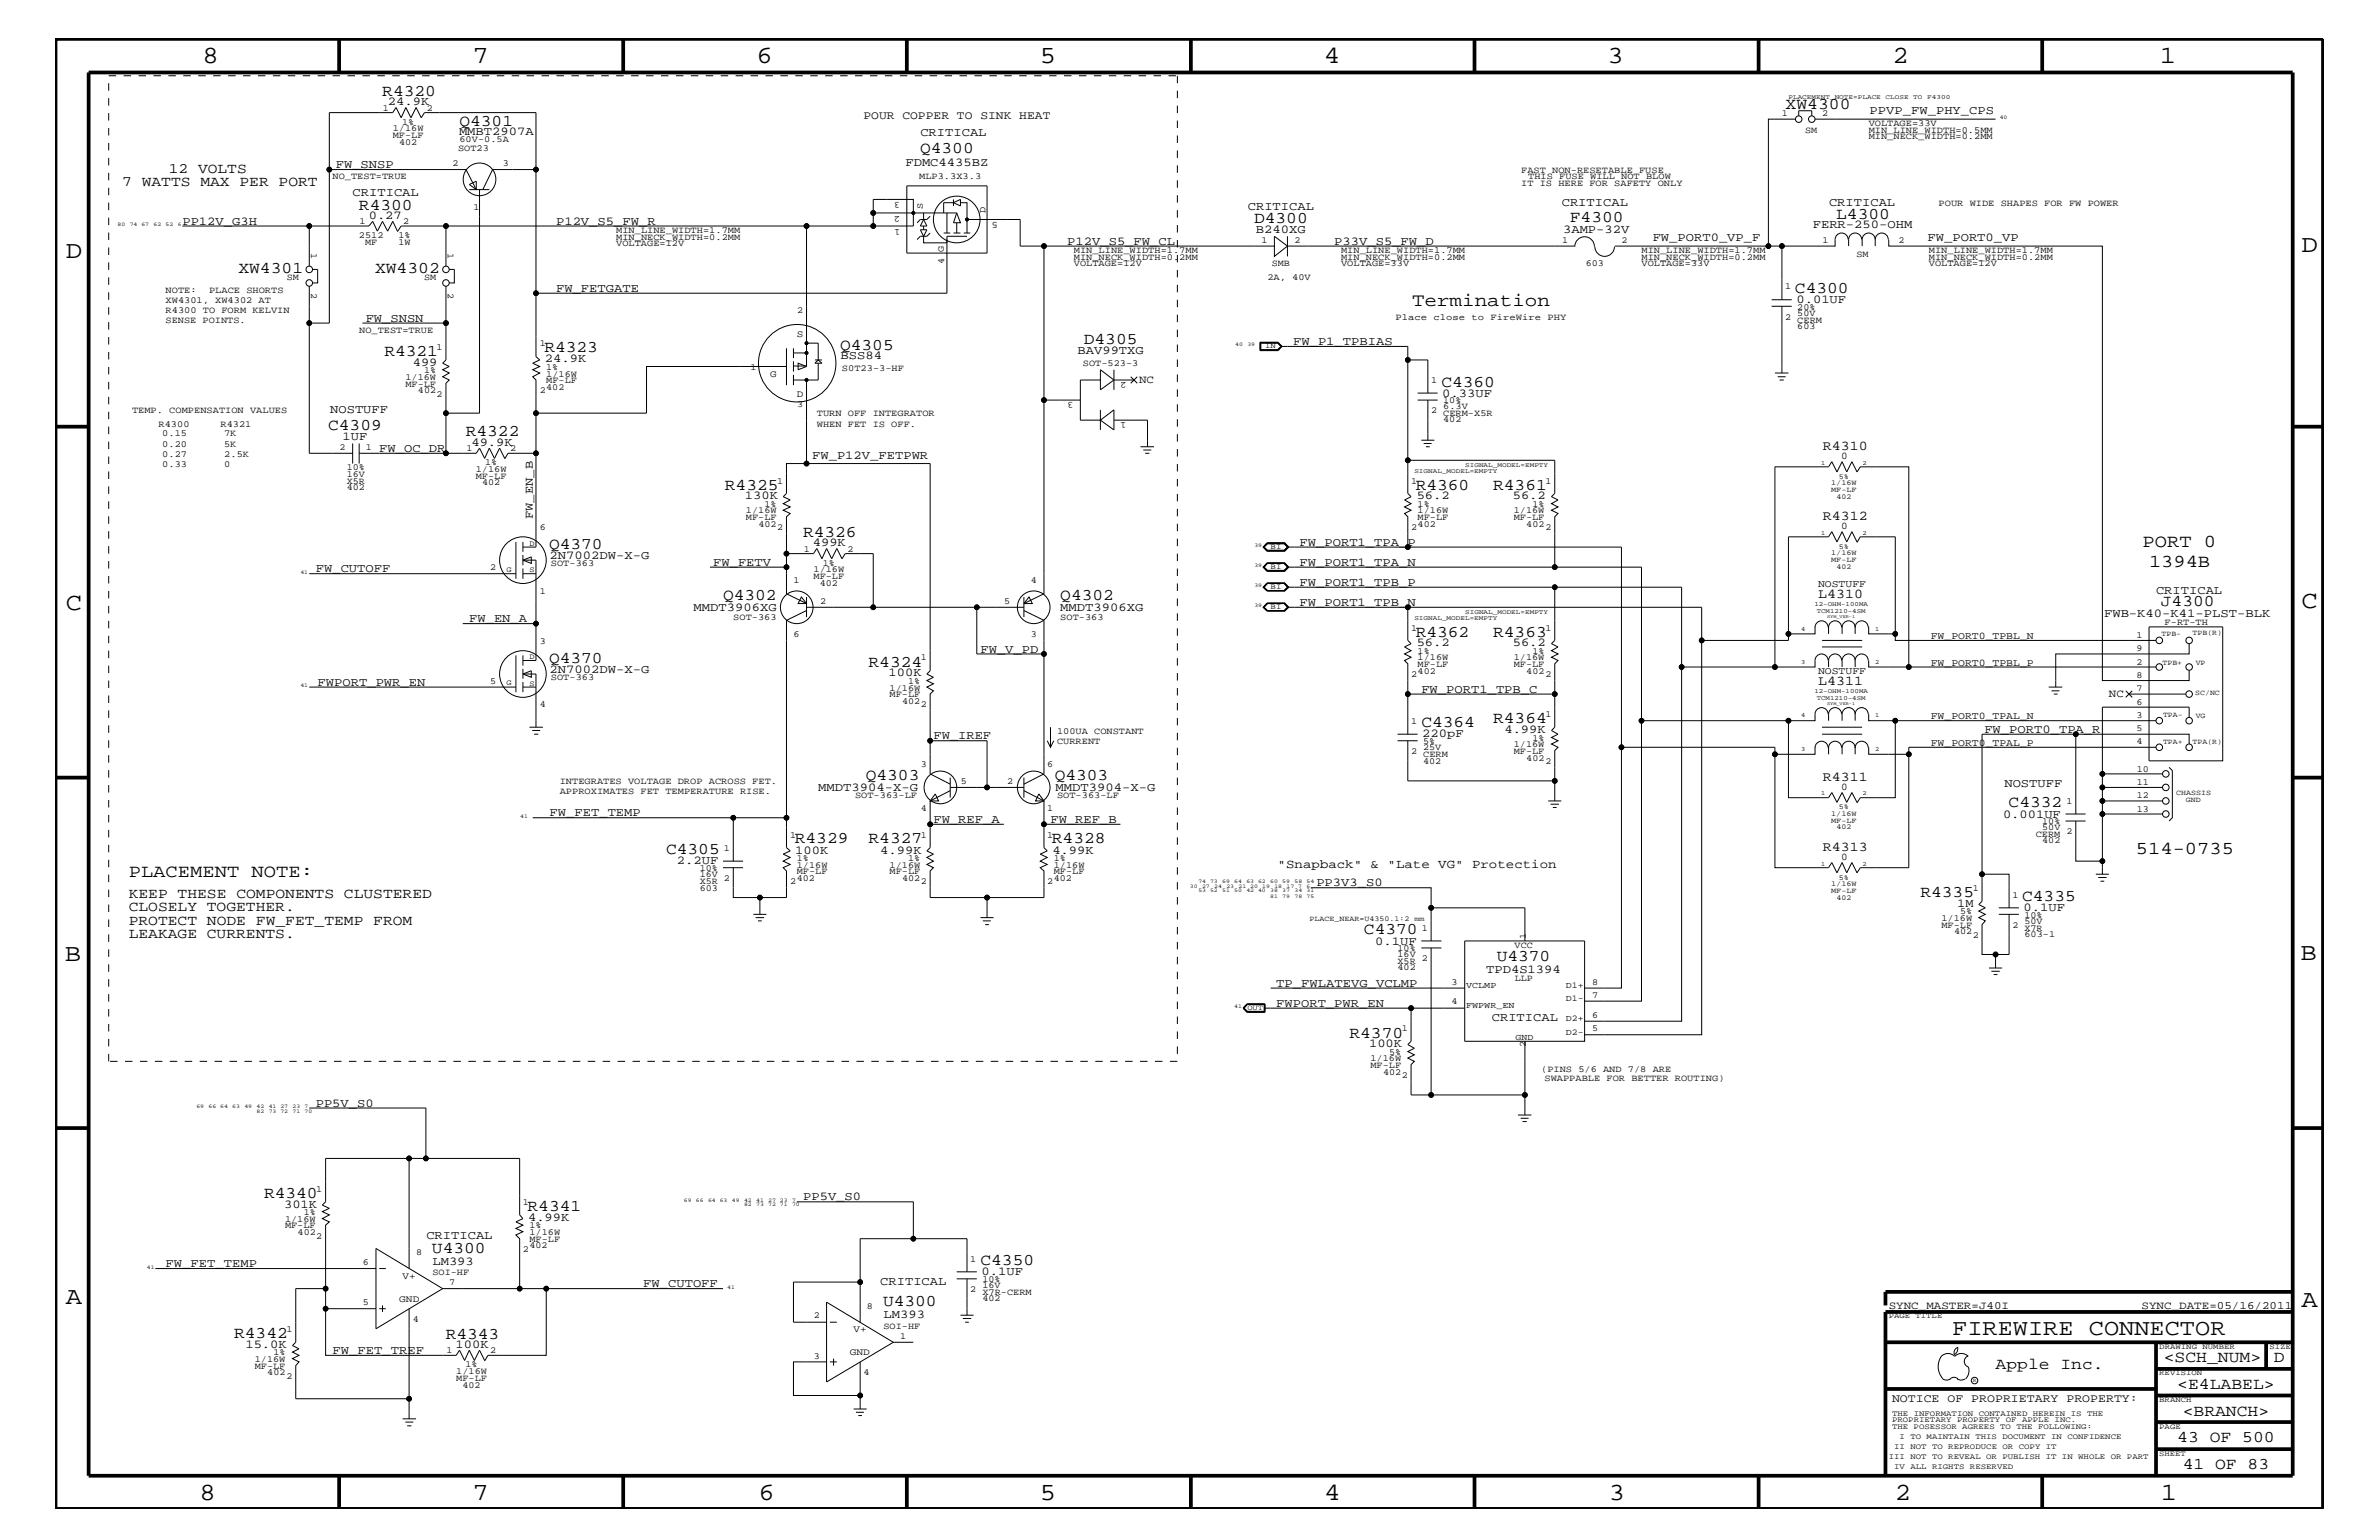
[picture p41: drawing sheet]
<svg xmlns="http://www.w3.org/2000/svg" width="432mm" height="279mm" viewBox="0 0 432 279" stroke-linecap="round" stroke-linejoin="round" font-family="sans-serif">
<defs><g id="words">
<g font-size="4.5">
<text x="36.7" y="11.5">8</text>
<text x="85.8" y="11.5">7</text>
<text x="137.3" y="11.5">6</text>
<text x="188.7" y="11.5">5</text>
<text x="240.3" y="11.5">4</text>
<text x="291.8" y="11.5">3</text>
<text x="343.5" y="11.5">2</text>
<text x="392" y="11.5">1</text>
<text x="11.9" y="46.8">D</text>
<text x="417.7" y="45.7">D</text>
<text x="11.9" y="110.6">C</text>
<text x="417.7" y="110.3">C</text>
<text x="11.8" y="174.3">B</text>
<text x="417.6" y="174.2">B</text>
<text x="11.9" y="236.7">A</text>
<text x="417.7" y="237.1">A</text>
<text x="36.2" y="272.1">8</text>
<text x="85.8" y="272.1">7</text>
<text x="137.7" y="272.1">6</text>
<text x="188.7" y="272.1">5</text>
<text x="240.4" y="272.1">4</text>
<text x="292" y="272.1">3</text>
<text x="343.9" y="272.1">2</text>
<text x="392.2" y="272.1">1</text>
</g>
<text font-size="4.1" x="354.3" y="242.3">FIREWIRE CONNECTOR</text>
<text font-size="3.4" x="256.3" y="55.6">Termination</text>
<g font-size="3.3">
<text x="388.9" y="99.3">PORT 0</text>
<text x="390.1" y="102.9">1394B</text>
<text x="387.7" y="155">514-0735</text>
<text x="23.4" y="159.2">PLACEMENT NOTE:</text>
</g>
<g font-size="3">
<text x="69.4" y="17.4">R4320</text>
<text x="83.4" y="22.9">Q4301</text>
<text x="324.1" y="19.8">XW4300</text>
<text x="167" y="27.7">Q4300</text>
<text x="65.2" y="38">R4300</text>
<text x="227.6" y="40.4">D4300</text>
<text x="284.9" y="40.3">F4300</text>
<text x="333.3" y="39.7">L4300</text>
<text x="43.3" y="49.6">XW4301</text>
<text x="68.1" y="49.6">XW4302</text>
<text x="325.8" y="53.2">C4300</text>
<text x="69.8" y="64.5">R4321</text>
<text x="98.8" y="64">R4323</text>
<text x="152.5" y="63.4">Q4305</text>
<text x="196.7" y="62.3">D4305</text>
<text x="261.6" y="70.1">C4360</text>
<text x="59.6" y="78">C4309</text>
<text x="84.5" y="79.2">R4322</text>
<text x="131.6" y="88.8">R4325</text>
<text x="257" y="88.8">R4360</text>
<text x="271" y="88.8">R4361</text>
<text x="99.7" y="99.7">Q4370</text>
<text x="145.8" y="97.4">R4326</text>
<text x="131.2" y="108.9">Q4302</text>
<text x="192.4" y="108.9">Q4302</text>
<text x="392.2" y="110">J4300</text>
<text x="257" y="115.5">R4362</text>
<text x="271" y="115.5">R4363</text>
<text x="99.7" y="120.3">Q4370</text>
<text x="157.6" y="120.9">R4324</text>
<text x="258" y="131.9">C4364</text>
<text x="271" y="131.3">R4364</text>
<text x="157.1" y="141.5">Q4303</text>
<text x="191.4" y="141.5">Q4303</text>
<text x="364.6" y="146.5">C4332</text>
<text x="120.9" y="155">C4305</text>
<text x="144.3" y="153">R4329</text>
<text x="157.6" y="153">R4327</text>
<text x="190.9" y="153">R4328</text>
<text x="348.6" y="162.8">R4335</text>
<text x="367" y="163.5">C4335</text>
<text x="247.6" y="169.5">C4370</text>
<text x="271.7" y="174.4">U4370</text>
<text x="244.9" y="188.2">R4370</text>
<text x="47.9" y="217.3">R4340</text>
<text x="95.8" y="219.7">R4341</text>
<text x="78.4" y="227.3">U4300</text>
<text x="178" y="229.6">C4350</text>
<text x="160.3" y="237">U4300</text>
<text x="42.5" y="242.8">R4342</text>
<text x="80.9" y="242.9">R4343</text>
<text x="362.2" y="248.4">Apple Inc.</text>
<text x="392.7" y="247.1">&lt;SCH_NUM&gt;</text>
<text x="395.2" y="252">&lt;E4LABEL&gt;</text>
<text x="412.7" y="247.1">D</text>
<text x="396.2" y="256.8">&lt;BRANCH&gt;</text>
<text x="395.2" y="261.6">43 OF 500</text>
<text x="396.2" y="266.6">41 OF 83</text>
</g>
<g font-size="2.6">
<text x="22.2" y="33.7">7 WATTS MAX PER PORT</text>
<text x="30.6" y="31.4">12 VOLTS</text>
<text x="23.4" y="162.8">KEEP THESE COMPONENTS CLUSTERED</text>
<text x="23.4" y="167.8">PROTECT NODE FW_FET_TEMP FROM</text>
<text x="23.4" y="165.3">CLOSELY TOGETHER.</text>
<text x="23.4" y="170.1">LEAKAGE CURRENTS.</text>
</g>
<g font-size="2.5">
<text x="330.9" y="81.6">R4310</text>
<text x="330.9" y="94.3">R4312</text>
<text x="330" y="108.6">L4310</text>
<text x="330" y="124.3">L4311</text>
<text x="330.9" y="141.7">R4311</text>
<text x="330.9" y="154.4">R4313</text>
</g>
<text font-size="2.3" x="231.9" y="157.4">&quot;Snapback&quot; &amp; &quot;Late VG&quot; Protection</text>
<g font-size="2.2">
<text x="70.4" y="19.1">24.9K</text>
<text x="339.3" y="20.8">PPVP_FW_PHY_CPS</text>
<text x="83.3" y="24.6">MMBT2907A</text>
<text x="167" y="24.7">CRITICAL</text>
<text x="61" y="30.5">FW_SNSP</text>
<text x="64" y="35.6">CRITICAL</text>
<text x="164.3" y="30.2">FDMC4435BZ</text>
<text x="33.1" y="40.8">PP12V_G3H</text>
<text x="66.9" y="39.7">0.27</text>
<text x="100.9" y="40.8">P12V_S5_FW_R</text>
<text x="226.5" y="38">CRITICAL</text>
<text x="283.5" y="37.4">CRITICAL</text>
<text x="329" y="41.4">FERR-250-OHM</text>
<text x="332" y="37.4">CRITICAL</text>
<text x="193.7" y="44.4">P12V_S5_FW_CL</text>
<text x="228" y="42.4">B240XG</text>
<text x="242.1" y="44.4">P33V_S5_FW_D</text>
<text x="283.7" y="42.3">3AMP-32V</text>
<text x="300" y="43.8">FW_PORT0_VP_F</text>
<text x="349.8" y="43.8">FW_PORT0_VP</text>
<text x="100.9" y="52.9">FW_FETGATE</text>
<text x="66.4" y="58.4">FW_SNSN</text>
<text x="326.1" y="55">0.01UF</text>
<text x="98.9" y="65.7">24.9K</text>
<text x="152.6" y="65.1">BSS84</text>
<text x="195.6" y="64.2">BAV99TXG</text>
<text x="234.7" y="62.6">FW_P1_TPBIAS</text>
<text x="74.9" y="66.4">499</text>
<text x="261.8" y="72">0.33UF</text>
<text x="59.9" y="75">NOSTUFF</text>
<text x="62.2" y="79.9">1UF</text>
<text x="68.8" y="82">FW_OC_DR</text>
<text x="85.6" y="80.9">49.9K</text>
<text x="147.4" y="83.3">FW_P12V_FETPWR</text>
<text x="96.7" y="94.2" transform="rotate(-90 96.7 94.2)">FW_EN_B</text>
<text x="135.2" y="90.6">130K</text>
<text x="257.1" y="90.6">56.2</text>
<text x="274.6" y="90.6">56.2</text>
<text x="99.7" y="101.4">2N7002DW-X-G</text>
<text x="147.5" y="99.1">499K</text>
<text x="235.9" y="99">FW_PORT1_TPA_P</text>
<text x="57.3" y="103.8">FW_CUTOFF</text>
<text x="129.5" y="102.6">FW_FETV</text>
<text x="235.9" y="106.3">FW_PORT1_TPB_P</text>
<text x="235.9" y="102.6">FW_PORT1_TPA_N</text>
<text x="391.3" y="107.7">CRITICAL</text>
<text x="85.2" y="112.9">FW_EN_A</text>
<text x="125.9" y="110.8">MMDT3906XG</text>
<text x="192.4" y="110.8">MMDT3906XG</text>
<text x="235.9" y="109.9">FW_PORT1_TPB_N</text>
<text x="381.9" y="111.9">FWB-K40-K41-PLST-BLK</text>
<text x="178" y="118.4">FW_V_PD</text>
<text x="257.1" y="117.3">56.2</text>
<text x="274.6" y="117.3">56.2</text>
<text x="57.7" y="124.4">FWPORT_PWR_EN</text>
<text x="99.7" y="122">2N7002DW-X-G</text>
<text x="161.3" y="122.7">100K</text>
<text x="258" y="125.7">FW_PORT1_TPB_C</text>
<text x="169.4" y="134.1">FW_IREF</text>
<text x="258.1" y="133.8">220pF</text>
<text x="273" y="133">4.99K</text>
<text x="360.2" y="133">FW_PORT0_TPA_R</text>
<text x="148.5" y="143.5">MMDT3904-X-G</text>
<text x="191.6" y="143.5">MMDT3904-X-G</text>
<text x="363.8" y="142.9">NOSTUFF</text>
<text x="99.7" y="148.1">FW_FET_TEMP</text>
<text x="169.4" y="149.3">FW_REF_A</text>
<text x="190.7" y="149.3">FW_REF_B</text>
<text x="363.6" y="148.4">0.001UF</text>
<text x="144.4" y="154.9">100K</text>
<text x="159.8" y="154.9">4.99K</text>
<text x="191" y="154.9">4.99K</text>
<text x="122.9" y="156.8">2.2UF</text>
<text x="238.9" y="160.8">PP3V3_S0</text>
<text x="355.3" y="164.5">1M</text>
<text x="367.3" y="165.3">0.1UF</text>
<text x="249.6" y="171.4">0.1UF</text>
<text x="231.6" y="179">TP_FWLATEVG_VCLMP</text>
<text x="269.7" y="176.5">TPD4S1394</text>
<text x="231.6" y="182.7">FWPORT_PWR_EN</text>
<text x="270.8" y="185.3">CRITICAL</text>
<text x="248.5" y="190">100K</text>
<text x="57.3" y="200.9">PP5V_S0</text>
<text x="51.6" y="219.1">301K</text>
<text x="95.8" y="221.5">4.99K</text>
<text x="145.8" y="217.8">PP5V_S0</text>
<text x="77.4" y="224.7">CRITICAL</text>
<text x="30.1" y="229.9">FW_FET_TEMP</text>
<text x="78.5" y="229.6">LM393</text>
<text x="116.8" y="233.5">FW_CUTOFF</text>
<text x="159.8" y="233.2">CRITICAL</text>
<text x="178.1" y="231.3">0.1UF</text>
<text x="160.4" y="239.2">LM393</text>
<text x="44.5" y="244.5">15.0K</text>
<text x="60.4" y="245.6">FW_FET_TREF</text>
<text x="82.7" y="244.5">100K</text>
</g>
<g font-size="2.1">
<text x="156.7" y="21.6">POUR COPPER TO SINK HEAT</text>
<text x="343.4" y="254.4">NOTICE OF PROPRIETARY PROPERTY:</text>
</g>
<g font-size="2">
<text x="206.8" y="69.5">NC</text>
<text x="382.8" y="126.5">NC</text>
<text x="342.8" y="237.4">SYNC_MASTER=J40I</text>
<text x="388.7" y="237.4">SYNC_DATE=05/16/2011</text>
</g>
<g font-size="1.9">
<text x="334.2" y="83.3">0</text>
<text x="334.2" y="96">0</text>
<text x="330" y="106.5">NOSTUFF</text>
<text x="350.4" y="115.9">FW_PORT0_TPBL_N</text>
<text x="330" y="122.3">NOSTUFF</text>
<text x="350.4" y="120.8">FW_PORT0_TPBL_P</text>
<text x="350.4" y="130.5">FW_PORT0_TPAL_N</text>
<text x="350.4" y="135.3">FW_PORT0_TPAL_P</text>
<text x="334.2" y="143.4">0</text>
<text x="334.2" y="156.1">0</text>
</g>
<g font-size="1.8">
<text x="144.6" y="61.1">S</text>
<text x="139.8" y="68.4">G</text>
<text x="144.6" y="72">D</text>
<text x="73.1" y="232">V+</text>
<text x="72.5" y="236.2">GND</text>
<text x="154.3" y="245.9">GND</text>
<text x="154.9" y="241.7">V+</text>
</g>
<g font-size="1.7">
<text x="69.5" y="20.1">1</text>
<text x="71.3" y="23.8">1/16W</text>
<text x="73" y="22.6">1%</text>
<text x="77.5" y="20.1">2</text>
<text x="323.4" y="21">1</text>
<text x="330.7" y="21">2</text>
<text x="339.2" y="22.9">VOLTAGE=33V</text>
<text x="71.3" y="25">MF-LF</text>
<text x="72.4" y="26.3">402</text>
<text x="83.1" y="27.4">SOT23</text>
<text x="83.4" y="25.9">60V-0.5A</text>
<text x="327.7" y="24.1">SM</text>
<text x="339.2" y="25.3">MIN_NECK_WIDTH=0.2MM</text>
<text x="339.2" y="24.1">MIN_LINE_WIDTH=0.5MM</text>
<text x="60.4" y="32.5">NO_TEST=TRUE</text>
<text x="82.1" y="30.2">2</text>
<text x="91.3" y="30.2">3</text>
<text x="166.8" y="32.5">MLP3.3X3.3</text>
<text x="276.1" y="31.4">FAST NON-RESETABLE FUSE</text>
<text x="276.1" y="33.7">IT IS HERE FOR SAFETY ONLY</text>
<text x="277.4" y="32.5">THIS FUSE WILL NOT BLOW</text>
<text x="65.3" y="40.7">1</text>
<text x="73.2" y="40.7">2</text>
<text x="85.9" y="38">1</text>
<text x="163.4" y="36.7" transform="rotate(-180 163.4 36.7)">3</text>
<text x="163.4" y="39.1" transform="rotate(-180 163.4 39.1)">2</text>
<text x="163.4" y="41.5" transform="rotate(-180 163.4 41.5)">1</text>
<text x="167.5" y="37.9" transform="rotate(-90 167.5 37.9)">S</text>
<text x="178.9" y="38.6" transform="rotate(-90 178.9 38.6)">D</text>
<text x="181.1" y="40.3" transform="rotate(-180 181.1 40.3)">5</text>
<text x="351.9" y="37.4">POUR WIDE SHAPES FOR FW POWER</text>
<text x="56.5" y="46" transform="rotate(90 56.5 46)">1</text>
<text x="65.2" y="43.2">2512</text>
<text x="66.3" y="44.4">MF</text>
<text x="72.3" y="43.2">1%</text>
<text x="72.3" y="44.4">1W</text>
<text x="81.3" y="46" transform="rotate(90 81.3 46)">1</text>
<text x="111.8" y="44.6">VOLTAGE=12V</text>
<text x="111.8" y="42.3">MIN_LINE_WIDTH=1.7MM</text>
<text x="111.8" y="43.5">MIN_NECK_WIDTH=0.2MM</text>
<text x="171.3" y="45.7" transform="rotate(-90 171.3 45.7)">G</text>
<text x="171.4" y="47.9" transform="rotate(-90 171.4 47.9)">4</text>
<text x="194.9" y="45.9">MIN_LINE_WIDTH=1.7MM</text>
<text x="194.9" y="47.1">MIN_NECK_WIDTH=0.2MM</text>
<text x="228.9" y="44.1">1</text>
<text x="234.9" y="44.1">2</text>
<text x="243.4" y="45.9">MIN_LINE_WIDTH=1.7MM</text>
<text x="243.4" y="47.1">MIN_NECK_WIDTH=0.2MM</text>
<text x="283.5" y="44.1">1</text>
<text x="294.3" y="44.1">2</text>
<text x="297.9" y="45.9">MIN_LINE_WIDTH=1.7MM</text>
<text x="297.9" y="47.1">MIN_NECK_WIDTH=0.2MM</text>
<text x="330.8" y="44.1">1</text>
<text x="337" y="46.6">SM</text>
<text x="344.6" y="44.1">2</text>
<text x="350.1" y="45.9">MIN_LINE_WIDTH=1.7MM</text>
<text x="350.1" y="47.1">MIN_NECK_WIDTH=0.2MM</text>
<text x="30.1" y="53.2">NOTE:</text>
<text x="37.9" y="53.2">PLACE SHORTS</text>
<text x="52.1" y="50.7">SM</text>
<text x="56.5" y="53.2" transform="rotate(90 56.5 53.2)">2</text>
<text x="77" y="50.7">SM</text>
<text x="81.3" y="53.2" transform="rotate(90 81.3 53.2)">2</text>
<text x="194.9" y="48.3">VOLTAGE=12V</text>
<text x="230" y="50.7">2A, 40V</text>
<text x="230.8" y="48.3">SMB</text>
<text x="243.4" y="48.3">VOLTAGE=33V</text>
<text x="287.8" y="48.3">603</text>
<text x="297.9" y="48.3">VOLTAGE=33V</text>
<text x="324" y="52.5">1</text>
<text x="350.1" y="48.3">VOLTAGE=12V</text>
<text x="30.1" y="55">XW4301, XW4302 AT</text>
<text x="30.1" y="56.8">R4300 TO FORM KELVIN</text>
<text x="30.1" y="58.6">SENSE POINTS.</text>
<text x="144.7" y="56.8">2</text>
<text x="253.3" y="58">Place close to FireWire PHY</text>
<text x="324" y="58">2</text>
<text x="326.2" y="57.3">50V</text>
<text x="326.2" y="56.2">20%</text>
<text x="326.2" y="59.7">603</text>
<text x="326.2" y="58.5">CERM</text>
<text x="65.2" y="60.4">NO_TEST=TRUE</text>
<text x="79.2" y="63.4">1</text>
<text x="98" y="62.9">1</text>
<text x="73.6" y="70.1">MF-LF</text>
<text x="73.6" y="68.9">1/16W</text>
<text x="75.9" y="71.3">402</text>
<text x="77" y="67.7">1%</text>
<text x="79.2" y="72">2</text>
<text x="98" y="71.3">2</text>
<text x="99.1" y="69.5">MF-LF</text>
<text x="99.1" y="70.7">402</text>
<text x="99.1" y="67.1">1%</text>
<text x="99.1" y="68.4">1/16W</text>
<text x="136.2" y="67.1">1</text>
<text x="152.8" y="67.3">S0T23-3-HF</text>
<text x="196.6" y="66.5">SOT-523-3</text>
<text x="204.5" y="69.3" transform="rotate(-180 204.5 69.3)">2</text>
<text x="259.8" y="69.5">1</text>
<text x="24" y="75">TEMP. COMPENSATION VALUES</text>
<text x="28.8" y="77.4">R4300</text>
<text x="40" y="77.4">R4321</text>
<text x="144.7" y="73.8">3</text>
<text x="148.3" y="77.4">WHEN FET IS OFF.</text>
<text x="148.3" y="75.6">TURN OFF INTEGRATOR</text>
<text x="194.8" y="73" transform="rotate(-180 194.8 73)">3</text>
<text x="204.4" y="76.7" transform="rotate(-180 204.4 76.7)">1</text>
<text x="259.8" y="75">2</text>
<text x="262" y="74.3">6.3V</text>
<text x="262" y="73.2">10%</text>
<text x="262" y="76.7">402</text>
<text x="262" y="75.5">CERM-X5R</text>
<text x="29.5" y="79.2">0.15</text>
<text x="29.5" y="81.1">0.20</text>
<text x="29.5" y="82.8">0.27</text>
<text x="40.7" y="79.2">7K</text>
<text x="40.7" y="81.1">5K</text>
<text x="40.7" y="82.8">2.5K</text>
<text x="61.6" y="81.6">2</text>
<text x="66.4" y="81.6">1</text>
<text x="84.7" y="81.9">1</text>
<text x="92.6" y="81.9">2</text>
<text x="29.5" y="84.7">0.33</text>
<text x="40.7" y="84.7">0</text>
<text x="62.9" y="87.7">X5R</text>
<text x="62.9" y="88.9">402</text>
<text x="62.9" y="85.3">10%</text>
<text x="62.9" y="86.5">16V</text>
<text x="86.4" y="86.9">MF-LF</text>
<text x="86.4" y="85.6">1/16W</text>
<text x="87.5" y="88.1">402</text>
<text x="88.1" y="84.4">1%</text>
<text x="141.1" y="87.7">1</text>
<text x="256.1" y="87.7">1</text>
<text x="280.5" y="87.7">1</text>
<text x="135.4" y="94.3">MF-LF</text>
<text x="135.4" y="93.2">1/16W</text>
<text x="137.7" y="95.6">402</text>
<text x="138.8" y="92">1%</text>
<text x="257.3" y="95.6">402</text>
<text x="257.3" y="92">1%</text>
<text x="257.3" y="94.3">MF-LF</text>
<text x="257.3" y="93.2">1/16W</text>
<text x="274.7" y="94.3">MF-LF</text>
<text x="274.7" y="93.2">1/16W</text>
<text x="277" y="95.6">402</text>
<text x="278.1" y="92">1%</text>
<text x="98" y="96.2">6</text>
<text x="141.1" y="96.2">2</text>
<text x="145.9" y="100.1">1</text>
<text x="153.8" y="100.1">2</text>
<text x="256.1" y="96.2">2</text>
<text x="280.5" y="96.2">2</text>
<text x="89" y="103.5">2</text>
<text x="98" y="107.7">1</text>
<text x="100" y="102.7">SOT-363</text>
<text x="144" y="105.9">1</text>
<text x="147.7" y="105">MF-LF</text>
<text x="147.7" y="103.8">1/16W</text>
<text x="148.8" y="106.3">402</text>
<text x="149.4" y="102.6">1%</text>
<text x="187.1" y="105.9">4</text>
<text x="133.1" y="112.6">SOT-363</text>
<text x="148.8" y="109.5">2</text>
<text x="182.3" y="109.5">5</text>
<text x="192.4" y="112.6">SOT-363</text>
<text x="392.9" y="113.3">F-RT-TH</text>
<text x="98" y="116.8">3</text>
<text x="144" y="115.6">6</text>
<text x="167.1" y="119.8">1</text>
<text x="187.1" y="115.6">3</text>
<text x="256.1" y="114.4">1</text>
<text x="257.3" y="118.6">1%</text>
<text x="257.3" y="119.8">1/16W</text>
<text x="274.7" y="119.8">1/16W</text>
<text x="278.1" y="118.6">1%</text>
<text x="280.5" y="114.4">1</text>
<text x="387.8" y="118.1">9</text>
<text x="387.8" y="115.7">1</text>
<text x="89" y="124.1">5</text>
<text x="100" y="123.4">SOT-363</text>
<text x="161.5" y="125.3">1/16W</text>
<text x="164.8" y="124.1">1%</text>
<text x="256.1" y="122.9">2</text>
<text x="257.3" y="122.3">402</text>
<text x="257.3" y="121">MF-LF</text>
<text x="274.7" y="121">MF-LF</text>
<text x="277" y="122.3">402</text>
<text x="280.5" y="122.9">2</text>
<text x="387.8" y="123">8</text>
<text x="387.8" y="125.4">7</text>
<text x="387.8" y="120.6">2</text>
<text x="98" y="128.3">4</text>
<text x="161.5" y="126.5">MF-LF</text>
<text x="163.7" y="127.7">402</text>
<text x="167.1" y="128.3">2</text>
<text x="256.1" y="131.3">1</text>
<text x="280.5" y="130.2">1</text>
<text x="387.8" y="127.9">6</text>
<text x="387.8" y="130.2">3</text>
<text x="191.9" y="133.2">100UA CONSTANT</text>
<text x="191.9" y="135">CURRENT</text>
<text x="256.1" y="136.8">2 CERM</text>
<text x="258.3" y="135">5%</text>
<text x="258.3" y="136.1">25V</text>
<text x="274.7" y="135.6">1/16W</text>
<text x="274.7" y="136.8">MF-LF</text>
<text x="278.1" y="134.4">1%</text>
<text x="387.8" y="132.7">5</text>
<text x="387.8" y="135.1">4</text>
<text x="101.6" y="142.3">INTEGRATES VOLTAGE DROP ACROSS FET.</text>
<text x="167.1" y="139.2">3</text>
<text x="174.4" y="142.3">5</text>
<text x="182.8" y="142.3">2</text>
<text x="190.1" y="139.2">6</text>
<text x="258.3" y="138.5">402</text>
<text x="277" y="138">402</text>
<text x="280.5" y="138.6">2</text>
<text x="387.9" y="142.4">11</text>
<text x="387.9" y="140">10</text>
<text x="101.6" y="144">APPROXIMATES FET TEMPERATURE RISE.</text>
<text x="155.2" y="144.7">SOT-363-LF</text>
<text x="167.1" y="147.1">4</text>
<text x="190.1" y="147.1">1</text>
<text x="191.9" y="144.7">SOT-363-LF</text>
<text x="370.7" y="149.5">10%</text>
<text x="375.1" y="145.9">1</text>
<text x="387.9" y="147.3">13</text>
<text x="387.9" y="144.8">12</text>
<text x="131.4" y="154.4">1</text>
<text x="143.4" y="152">1</text>
<text x="167.1" y="152">1</text>
<text x="190.1" y="152">1</text>
<text x="369.5" y="151.8">CERM</text>
<text x="370.7" y="150.7">50V</text>
<text x="370.7" y="153">402</text>
<text x="375.1" y="151.3">2</text>
<text x="127" y="160.3">X5R 2</text>
<text x="127" y="161.6">603</text>
<text x="127" y="158">10%</text>
<text x="127" y="159.1">16V</text>
<text x="143.4" y="160.5">2</text>
<text x="144.6" y="158.6">MF-LF</text>
<text x="144.6" y="159.9">402</text>
<text x="144.6" y="156.2">1%</text>
<text x="144.6" y="157.4">1/16W</text>
<text x="161.5" y="158.6">MF-LF</text>
<text x="161.5" y="157.4">1/16W</text>
<text x="163.7" y="159.9">402</text>
<text x="164.8" y="156.2">1%</text>
<text x="167.1" y="160.5">2</text>
<text x="190.1" y="160.5">2</text>
<text x="191.3" y="158.6">MF-LF</text>
<text x="191.3" y="159.9">402</text>
<text x="191.3" y="156.2">1%</text>
<text x="191.3" y="157.4">1/16W</text>
<text x="358.1" y="161.7">1</text>
<text x="352.4" y="167.1">1/16W</text>
<text x="355.8" y="165.9">5%</text>
<text x="365.3" y="162.8">1</text>
<text x="367.5" y="167.6">50V</text>
<text x="367.5" y="166.5">10%</text>
<text x="253.7" y="172.6">10%</text>
<text x="253.7" y="173.7">16V</text>
<text x="258.1" y="168.9">1</text>
<text x="274.9" y="172">VCC</text>
<text x="276.9" y="170.4" transform="rotate(-90 276.9 170.4)">1</text>
<text x="352.4" y="168.3">MF-LF</text>
<text x="354.7" y="169.5">402</text>
<text x="358.1" y="170.1">2</text>
<text x="365.3" y="168.3">2</text>
<text x="367.5" y="170">603-1</text>
<text x="367.5" y="168.9">X7R</text>
<text x="253.7" y="174.9">X5R</text>
<text x="253.7" y="176.1">402</text>
<text x="258.1" y="174.4">2</text>
<text x="263.5" y="178.7">3</text>
<text x="275" y="177.9">LLP</text>
<text x="289" y="178.7">8</text>
<text x="263.5" y="182.2">4</text>
<text x="289" y="181">7</text>
<text x="289" y="184.7">6</text>
<text x="252.1" y="191.4">5%</text>
<text x="254.4" y="187.1">1</text>
<text x="276.9" y="190" transform="rotate(-90 276.9 190)">2</text>
<text x="289" y="187.1">5</text>
<text x="248.8" y="193.7">MF-LF</text>
<text x="248.8" y="192.6">1/16W</text>
<text x="251" y="195">402</text>
<text x="254.4" y="195.6">2</text>
<text x="279.7" y="194.4">(PINS 5/6 AND 7/8 ARE</text>
<text x="280.3" y="196.2">SWAPPABLE FOR BETTER ROUTING)</text>
<text x="51.7" y="221.7">1/16W</text>
<text x="55.1" y="220.4">1%</text>
<text x="57.4" y="216.2">1</text>
<text x="94.9" y="218.6">1</text>
<text x="51.7" y="222.9">MF-LF</text>
<text x="54" y="224.1">402</text>
<text x="57.4" y="224.7">2</text>
<text x="75.5" y="227.7">8</text>
<text x="94.9" y="227.1">2</text>
<text x="96.1" y="225.3">MF-LF</text>
<text x="96.1" y="226.5">402</text>
<text x="96.1" y="222.9">1%</text>
<text x="96.1" y="224.1">1/16W</text>
<text x="65.9" y="229.6">6</text>
<text x="78.5" y="231.3">SOI-HF</text>
<text x="81.5" y="233.2">7</text>
<text x="176.1" y="229">1</text>
<text x="178.3" y="232.6">10%</text>
<text x="178.3" y="233.7">16V</text>
<text x="65.9" y="236.8">5</text>
<text x="74.9" y="239.9">4</text>
<text x="147.7" y="239.2">2</text>
<text x="157.3" y="237.4">8</text>
<text x="176.1" y="234.4">2</text>
<text x="178.3" y="234.9">X7R-CERM</text>
<text x="178.3" y="236.1">402</text>
<text x="49.6" y="245.9">1%</text>
<text x="52" y="241.7">1</text>
<text x="81" y="245.6">1</text>
<text x="89" y="245.6">2</text>
<text x="160.4" y="241.1">SOI-HF</text>
<text x="163.4" y="242.9">1</text>
<text x="46.2" y="248.4">MF-LF</text>
<text x="46.2" y="247.1">1/16W</text>
<text x="48.5" y="249.5">402</text>
<text x="52" y="250.1">2</text>
<text x="82.8" y="250.6">MF-LF</text>
<text x="82.8" y="249.3">1/16W</text>
<text x="83.9" y="251.7">402</text>
<text x="84.5" y="248.1">1%</text>
<text x="147.7" y="246.5">3</text>
<text x="156.7" y="249.5">4</text>
</g>
<g font-size="1.6">
<text x="266.1" y="179.3">VCLMP</text>
<text x="284.2" y="179.3">D1+</text>
<text x="266.1" y="182.9">FWPWR_EN</text>
<text x="284.2" y="181.6">D1-</text>
<text x="284.2" y="185.3">D2+</text>
<text x="275.1" y="188.7">GND</text>
<text x="284.2" y="187.7">D2-</text>
</g>
<g font-size="1.4">
<text x="229.6" y="63.2">IN</text>
<text x="332.4" y="89.3">MF-LF</text>
<text x="332.4" y="88.1">1/16W</text>
<text x="333.8" y="86.9">5%</text>
<text x="333.3" y="90.5">402</text>
<text x="96.1" y="99">D</text>
<text x="230.6" y="99.6">BI</text>
<text x="332.4" y="100.8">1/16W</text>
<text x="333.8" y="99.6">5%</text>
<text x="91.9" y="103.7">G</text>
<text x="96.1" y="103.8">S</text>
<text x="230.6" y="103.2">BI</text>
<text x="230.6" y="106.9">BI</text>
<text x="332.4" y="102.1">MF-LF</text>
<text x="333.3" y="103.2">402</text>
<text x="230.6" y="110.5">BI</text>
<text x="96.1" y="119.6">D</text>
<text x="392.3" y="115.3">TPB-</text>
<text x="397.9" y="115.3">TPB(R)</text>
<text x="91.9" y="124.3">G</text>
<text x="96.1" y="124.4">S</text>
<text x="392.5" y="120.6">TPB+</text>
<text x="398.5" y="120.6">VP</text>
<text x="392.6" y="130.2">TPA-</text>
<text x="398.4" y="126.2">SC/NC</text>
<text x="398.5" y="130.2">VG</text>
<text x="392.6" y="135">TPA+</text>
<text x="397.9" y="134.9">TPA(R)</text>
<text x="332.4" y="148.1">1/16W</text>
<text x="332.4" y="149.3">MF-LF</text>
<text x="333.8" y="146.8">5%</text>
<text x="395" y="144.2">CHASSIS</text>
<text x="396.7" y="145.6">GND</text>
<text x="333.3" y="150.5">402</text>
<text x="332.4" y="160.8">1/16W</text>
<text x="332.4" y="162">MF-LF</text>
<text x="333.8" y="159.6">5%</text>
<text x="237.7" y="167.1">PLACE_NEAR=U4350.1:2 mm</text>
<text x="333.3" y="163.3">402</text>
<text x="226.4" y="183.2">OUT</text>
<text x="342.8" y="239.2">PAGE TITLE</text>
<text x="391.9" y="244.7">DRAWING NUMBER</text>
<text x="411.9" y="244.7">SIZE</text>
<text x="391.9" y="249.5">REVISION</text>
<text x="343.4" y="256.8">THE INFORMATION CONTAINED HEREIN IS THE</text>
<text x="391.9" y="254.4">BRANCH</text>
<text x="343.4" y="258">PROPRIETARY PROPERTY OF APPLE INC.</text>
<text x="343.4" y="259.3">THE POSESSOR AGREES TO THE FOLLOWING:</text>
<text x="343.8" y="262.9">II NOT TO REPRODUCE OR COPY IT</text>
<text x="344.8" y="261.1">I TO MAINTAIN THIS DOCUMENT IN CONFIDENCE</text>
<text x="391.9" y="259.3">PAGE</text>
<text x="342.8" y="264.7">III NOT TO REVEAL OR PUBLISH IT IN WHOLE OR PART</text>
<text x="343.8" y="266.6">IV ALL RIGHTS RESERVED</text>
<text x="391.9" y="264.1">SHEET</text>
</g>
<g font-size="1.2">
<text x="324.6" y="18">PLACEMENT_NOTE=PLACE</text>
<text x="342.2" y="18">CLOSE</text>
<text x="347.3" y="18">TO</text>
<text x="349.8" y="18">F4300</text>
<text x="256.7" y="85.9">SIGNAL_MODEL=EMPTY</text>
<text x="265.9" y="84.7">SIGNAL_MODEL=EMPTY</text>
<text x="330.5" y="84.4">1</text>
<text x="338.1" y="84.4">2</text>
<text x="330.5" y="97.1">1</text>
<text x="338.1" y="97.1">2</text>
<text x="256.7" y="112.6">SIGNAL_MODEL=EMPTY</text>
<text x="265.9" y="111.4">SIGNAL_MODEL=EMPTY</text>
<text x="329.3" y="109.9">12-OHM-100MA</text>
<text x="329.7" y="111.2">TCM1210-4SM</text>
<text x="326.9" y="114.4">4</text>
<text x="340.4" y="114.4">1</text>
<text x="326.9" y="120.4">3</text>
<text x="329.3" y="125.7">12-OHM-100MA</text>
<text x="340.4" y="120.4">2</text>
<text x="326.9" y="130.2">4</text>
<text x="329.7" y="127">TCM1210-4SM</text>
<text x="340.4" y="130.2">1</text>
<text x="326.9" y="136.2">3</text>
<text x="340.4" y="136.2">2</text>
<text x="330.5" y="144.3">1</text>
<text x="338.1" y="144.3">2</text>
<text x="330.5" y="157.1">1</text>
<text x="338.1" y="157.1">2</text>
</g>
<g font-size="1">
<text x="363" y="21.6">40</text>
<text x="21.3" y="41">80</text>
<text x="23.5" y="41">74 67</text>
<text x="27.9" y="41">62</text>
<text x="30.1" y="41">52</text>
<text x="32.3" y="41">6</text>
<text x="224.2" y="62.9">40</text>
<text x="226.4" y="62.9">39</text>
<text x="227.7" y="99.3">39</text>
<text x="54.5" y="104.1">41</text>
<text x="227.7" y="102.9">39</text>
<text x="227.7" y="106.5">39</text>
<text x="227.7" y="110.2">39</text>
<text x="54.5" y="124.7">41</text>
<text x="94.4" y="148.4">41</text>
<text x="216" y="161.1">30</text>
<text x="217.5" y="161.9">53 52</text>
<text x="217.5" y="160.2">74 73</text>
<text x="218.2" y="161.1">27</text>
<text x="220.4" y="161.1">24</text>
<text x="221.8" y="160.2">69</text>
<text x="221.8" y="161.9">51</text>
<text x="222.6" y="161.1">23</text>
<text x="224" y="160.2">64</text>
<text x="224" y="161.9">50</text>
<text x="224.8" y="161.1">21 20</text>
<text x="226.2" y="161.9">42 40</text>
<text x="226.2" y="160.2">63 62</text>
<text x="229.1" y="161.1">19</text>
<text x="230.5" y="160.2">60</text>
<text x="230.5" y="161.9">38</text>
<text x="231.3" y="161.1">18</text>
<text x="232.7" y="160.2">59</text>
<text x="232.7" y="161.9">37</text>
<text x="233.5" y="161.1">17 7</text>
<text x="234.9" y="160.2">58</text>
<text x="234.9" y="161.9">34</text>
<text x="237.2" y="160.2">54</text>
<text x="237.2" y="161.1">6</text>
<text x="237.2" y="161.9">31</text>
<text x="230.5" y="162.8">81</text>
<text x="232.7" y="162.8">79</text>
<text x="234.9" y="162.8">78</text>
<text x="237.2" y="162.8">75</text>
<text x="224" y="182.9">41</text>
<text x="35.6" y="201">69</text>
<text x="37.8" y="201">66 64</text>
<text x="42.2" y="201">63</text>
<text x="44.4" y="201">49</text>
<text x="46.6" y="201">42</text>
<text x="46.6" y="202">82</text>
<text x="48.8" y="201">41 27</text>
<text x="48.8" y="202">73 72</text>
<text x="53.1" y="201">23</text>
<text x="53.1" y="202">71</text>
<text x="55.3" y="201">7</text>
<text x="55.3" y="202">70</text>
<text x="124.1" y="218">69</text>
<text x="126.3" y="218">66</text>
<text x="128.5" y="218">64 63</text>
<text x="132.8" y="218">49</text>
<text x="135" y="218">42</text>
<text x="135" y="218.9">82</text>
<text x="137.2" y="218">41</text>
<text x="137.2" y="218.9">73</text>
<text x="139.4" y="218">27 23</text>
<text x="139.4" y="218.9">72 71</text>
<text x="143.8" y="218">7</text>
<text x="143.8" y="218.9">70</text>
<text x="26.7" y="230.2">41</text>
<text x="132" y="233.8">41</text>
<text x="358.1" y="250.7">R</text>
</g>
<g font-size=".8">
<text x="331.6" y="112">SYM_VER-1</text>
<text x="331.6" y="127.9">SYM_VER-1</text>
</g>
</g></defs>
<g fill="none" stroke="#000" stroke-width=".18">
<path d="M59.8 30.8h24.8l1.8 3.6M85.2 33.5l1.2-.6v1.5zM85.2 34.4h3.6M87 34.4v40.6h-6.1M87.6 34.4l1.8-3.6h7.9v22.4h74.6v-10.3h3.6M97.3 30.8v-10.4h-20.3l-.5 1-1-1.9-.9 1.9-.9-1.9-.9 1.9-.9-1.9-.6 .9h-11.5v38.2h-3.7v23.6h7.9M158.5 36.2h7.3v4.8h-7.3zM158.5 38.6h15.2M164.6 33.7h14.6v12.2h-14.6zM167.6 39.8l.6 1.2h-1.2zM167.6 38.6v1.2M168.8 39.2l-.6 .6h-1.2l-.5 .6"/>
<path d="M171.9 38.6v3.7M173.1 36.8l1.2-.6v1.2l-1.2-.6h-1.8v1.8M173.1 36.2v1.2M173.7 38.6l.6 1.8h-1.2zM174.3 36.8h1.2v5.5M175.5 39.8h9.7v4.8h4.3M325.8 21.6h-4.8v23h2.4M326.5 21v-.9h2.3v.9M329.4 21.6h32.8M33.1 41h23M56.1 51.9v6.7M56.7 48.9h1v2.4h-1"/>
<path d="M65.8 58.6h15.1v6.7l-.6 .6 1.2 .6-1.2 .6 1.2 .6-1.2 .7 1.2 .5-.6 .6v12.7M72.1 41.9l-.8-1.7-.9 1.7-1-1.7-.9 1.7-.9-1.7-.6 .8h-10.9v7.3M72.1 42l.7-1h8.1v7.3M80.9 51.9v6.7M80.9 41h65.5M81.5 48.9h1v2.4h-1M97.3 53.2v11.5l.7 .6-1.3 .6 1.3 .6-1.3 .6 1.3 .6-1.3 .7 .6 .5v6.1h20v-8.5h25.4M158.5 41h-12.1v25.5M167.6 42.9l.6-1.2h-1.2l.6 1.2v1.2h4.3M167.6 41v.7M168.8 42.3l-.6 .6h-1.2l-.5 .6M171.3 42.3h1.2"/>
<path d="M173.1 42.3h1.2M173.7 40.4v1.9M174.9 42.3h1.2M231.3 44.6h-41.8v28M233.7 44.6l-2.4-1.7v3.6l2.4-1.9h52.1M233.7 42.9v3.6M285.8 44.7a1.78 1.78 0 0 1 1.8-1.7 1.78 1.78 0 0 1 1.8 1.7M289.5 44.7a1.78 1.78 0 0 0 1.8 1.8 1.78 1.78 0 0 0 1.7-1.8M293.1 44.6h27.9M321.6 55.6h3.6M321.6 54.4h3.6M323.4 55.6v12.1"/>
<path d="M335.4 43.5a1.19 1.19 0 0 0-1.1-1.2 1.19 1.19 0 0 0-1.2 1.2v1.1h-9.7v9.8M337.9 43.5a1.19 1.19 0 0 0-1.2-1.2 1.19 1.19 0 0 0-1.2 1.2v1.1M340.4 43.5a1.19 1.19 0 0 0-1.2-1.2 1.19 1.19 0 0 0-1.2 1.2v1.1M340.4 43.5a1.19 1.19 0 0 1 1.1-1.2 1.19 1.19 0 0 1 1.2 1.2M340.4 43.5v1.1M342.8 43.5v1.1h38.8v78.9h15.7v-1.8M97.3 75v7.2h-5.1l-.6 1.1M142.7 63.2v6.7M144 63.2v1.8M144 65.6v1.8M144 68v1.9M144 64h2.4"/>
<path d="M144 66.4h2.4M144.9 65.9l1.5 .6-1.5 .6zM146.4 62.3h2.1v3M146.4 68.9v15.2M147.9 65.9l.6-.6 .7 .6zM147.9 65.3h1.3M148.5 65.9v3h-4.5M196.1 72.6h-6.6v35.1l-3.7 1.8M199.7 76.2l2.5-1.8v3.6zM199.7 68.9h-3.6v7.3h3.6M199.7 74.4v3.6M202.2 68.9l-2.5-1.8v3.6l2.5-1.8h3.6"/>
<path d="M202.2 67.1v3.6M202.2 76.2h6.1v4.9M205.2 68.4l1.2 1.1M206.4 68.4l-1.2 1.1M228.7 62.1h3.3l.7 .8-.7 .7h-3.3zM228.9 62.3h3l.6 .6-.6 .5h-3zM231.9 62.2l.7 .7-.7 .6M231.9 62.2h-3.1v1.3h3.1M231.9 62.2l.8 .7M232.5 62.9h23v26.6l.6 .6-1.2 .6 1.2 .7-1.2 .6 1.2 .6-1.2 .6 .6 .6v5.5M232.7 62.9l-.8 .6M255.5 65.3h3.7v6"/>
<path d="M257.3 72.6h3.6M257.3 71.3h3.6M258 79.9h2.4M259.2 72.6v7.3M322.2 67.7h2.4M322.7 68.4h1.4M323 68.9h.8M64 80.5v3.6M65.2 82.2h21.2l.6-.9 1 1.9 .8-1.9 .9 1.9 1-1.9 .9 1.9M65.2 80.5v3.6M93.6 98.3v6.7M94.9 98.3v1.8"/>
<path d="M97.3 82.2v17.1h-2.4M207 81.1h2.5M207.5 81.6h1.5M207.9 82.2h.7M230 98.5h3.2l.7 .8-.7 .7h-3.2l-.7-.7zM230 99.9l-.6-.6 .6-.6h3.1l.6 .6h60.6v36.3M230 98.6h3.1l.7 .7-.7 .6h-3.1l-.6-.6zM230 98.5h3.2l.6 .8-.6 .6h-3.2l-.7-.6zM233.7 99.3l-.6 .6h-3.1M255.5 83.5h26.7v6l-.6 .6 1.2 .6-1.2 .7 1.2 .6-1.2 .6 1.2 .6-.6 .6v9.1M258.4 80.5h1.4M258.8 81.1h.7"/>
<path d="M337.1 98.3l-1-1.8-.9 1.8-.9-1.8-.9 1.8-.9-1.8-.6 .9h-7.3v18.8h-15.7v71.5h-21.3M337.1 98.4l.6-1h6.3v17.6M56.1 104.1h37.5M84 113.1h13.3M93.6 118.9v6.7M94.9 101.6l1.5-.6v1.2zM94.9 101.6h2.4v18.2h-2.4M94.9 100.7v1.9M94.9 103.2v1.8M94.9 118.9v1.9M94.9 104.1h2.4M128.9 102.9h13.8"/>
<path d="M142.7 100.4v-6.6l.7-.6-1.2-.6 1.2-.6-1.2-.6 1.2-.7-1.2-.6 .5-.6v-5.4h26.1v37.6l-.6 .6 1.2 .6-1.2 .6 1.2 .6-1.2 .6 1.2 .6-.6 .6v14.5l3.7 1.9M145.5 108.3l.9 1.2h-1.5zM146.4 109.5l-3.7-1.8v-7.3h5l.6-.9 .9 1.9 .8-1.9 1 1.9 .9-1.9 .9 1.9 .6-1h5.1v9.8h-12.1M146.4 110.8l-3.7 1.8v41.2l.7 .6-1.2 .6 1.2 .6-1.2 .6 1.2 .6-1.2 .6 .5 .6v4.8h-4.8M146.4 108.3v3.7M158.5 110.2h27.3M177.3 110.2v8.4h12.2M185.8 108.3v3.7M185.8 110.8l3.7 1.8v27.8l-3.7 1.9M186.8 108.3l.6 1.2h-1.6zM229.3 102.9l.7-.8h3.2l.6 .8-.6 .7h-3.2zM230 102.1h3.2l.7 .8-.7 .8h-3.2l-.7-.8z"/>
<path d="M230 105.8h3.2l.7 .7-.7 .7h-3.2l-.7-.7zM230 109.4h3.2l.7 .8-.7 .7h-3.2l-.7-.7zM230 102.2h3.1l.6 .7h64.2v27.9M230 102.2h3.1l.7 .7-.7 .6h-3.1M230 102.2l-.6 .7 .6 .6M230 105.9h3.1l.6 .6h48.5M230 105.9h3.1l.7 .6-.7 .6h-3.1M230 105.8h3.2l.6 .7-.6 .7h-3.2l-.7-.7zM230 105.9l-.6 .6 .6 .6M230 109.5h3.1l.6 .7h75.2v6M230 109.5h3.1l.7 .7-.7 .6h-3.1M230 109.4h3.2l.6 .8-.6 .7h-3.2l-.7-.7z"/>
<path d="M230 109.5l-.6 .7 .6 .6M233.7 102.9l-.6 .6h-3.1M233.7 106.5l-.6 .6h-3.1M233.7 110.2l-.6 .6h-3.1M255.5 110.2v6l.6 .6-1.2 .6 1.2 .7-1.2 .5 1.2 .6-1.2 .6 .6 .6v12.8M329.4 113.7v1.3h-4.8M329.4 113.8a1.19 1.19 0 0 1 1.2-1.2 1.19 1.19 0 0 1 1.2 1.2M330.7 116.2h7.3M330.7 117.4h7.3M331.8 119.8a1.19 1.19 0 0 0-1.2-1.2 1.19 1.19 0 0 0-1.2 1.2v1.2h-7.2v-36.3h9.7l.6-.9 .9 1.8 .9-1.8 .9 1.8 .9-1.8 1 1.8 .6-.9h8.8v36.3h44.8M331.9 113.8a1.19 1.19 0 0 1 1.2-1.2 1.19 1.19 0 0 1 1.2 1.2M331.9 113.7v1.3"/>
<path d="M334.3 119.8a1.19 1.19 0 0 0-1.2-1.2 1.19 1.19 0 0 0-1.2 1.2v1.2M334.3 113.8a1.19 1.19 0 0 1 1.2-1.2 1.19 1.19 0 0 1 1.2 1.2 1.19 1.19 0 0 1 1.2-1.2 1.19 1.19 0 0 1 1.2 1.2M334.3 113.7v1.3M336.7 119.8a1.19 1.19 0 0 1 1.2-1.2 1.19 1.19 0 0 1 1.2 1.2M336.7 119.8a1.19 1.19 0 0 0-1.2-1.2 1.19 1.19 0 0 0-1.2 1.2v1.2M336.7 113.7v1.3M336.7 119.8v1.2M339.2 113.7v1.3h4.8v1.2h47.3M339.2 119.8v1.2h7.3M390.1 113.7h13.3v24.3h-13.3zM397.3 116.8v1.8h-24.2v6.1M56.1 124.7h37.5"/>
<path d="M94.9 122.3l1.5-.6v1.2zM94.9 124.7h2.4M94.9 122.3h2.4v9.6M94.9 121.4v1.7M94.9 123.7v1.9M96.1 131.9h2.5M96.6 132.5h1.4M96.9 133.2h.8M168.8 134.4h10.4v8.5M190.1 134.4l.6 1.2 .6-1.2M190.7 131.9v3.7M253.7 134.4h3.6"/>
<path d="M253.7 133.2h3.6M255.5 134.4v7.3h26.7M255.5 125.9h26.7M305.2 121v-14.5h-23v9.7l-.6 .6 1.2 .6-1.2 .7 1.2 .5-1.2 .6 1.2 .6-.6 .6v11.5l-.6 .6 1.2 .7-1.2 .6 1.2 .6-1.2 .6 1.2 .6-.6 .6v9.1M322.2 136.8v-1.2h-27.9v43.7h-6.7M322.2 121h-17v64.3h-17.6M324.6 130.8h-26.7v50.8h-10.3M329.4 135.6v1.2h-7.2v20.6h9.7l.6-.9 .9 1.9 .9-1.9 .9 1.9 .9-1.9 1 1.9 .6-1h8.8v-20.6M329.4 135.7a1.19 1.19 0 0 1 1.2-1.2 1.19 1.19 0 0 1 1.2 1.2M330.7 133.2h7.3M330.7 131.9h7.3M331.8 129.6a1.19 1.19 0 0 0-1.2-1.2 1.19 1.19 0 0 0-1.2 1.2v1.2h-4.8v13.9h7.3l.6-.9 .9 1.8 .9-1.8 .9 1.8 .9-1.8 1 1.8"/>
<path d="M331.9 135.7a1.19 1.19 0 0 1 1.2-1.2 1.19 1.19 0 0 1 1.2 1.2M331.9 135.6v1.2M334.3 129.6a1.19 1.19 0 0 0-1.2-1.2 1.19 1.19 0 0 0-1.2 1.2v1.2M334.3 135.7a1.19 1.19 0 0 1 1.2-1.2 1.19 1.19 0 0 1 1.2 1.2 1.19 1.19 0 0 1 1.2-1.2 1.19 1.19 0 0 1 1.2 1.2M334.3 135.6v1.2M336.7 129.6a1.19 1.19 0 0 0-1.2-1.2 1.19 1.19 0 0 0-1.2 1.2v1.2M336.7 129.6a1.19 1.19 0 0 1 1.2-1.2 1.19 1.19 0 0 1 1.2 1.2M336.7 129.6v1.2M336.7 135.6v1.2M339.2 129.6v1.2h4.8M339.2 135.6v1.2h7.3v-1.2h44.8M371.9 124.7h2.4"/>
<path d="M372.4 125.3h1.4M372.8 125.9h.7M376.8 133.2v14.5M385.8 125.3l1.2 1.2M386.4 125.9h10.3M387 125.3l-1.2 1.2M391.3 130.8h-47.3v13.9h-6.3l-.6 1M393.7 139.2l.6 .6v8.6l-.6 .6M397.3 135v-1.8h-37.6v25.4M397.3 130.2v-1.9h-15.7v14.6M96.7 148.4h36.4M131.2 157.4h3.7"/>
<path d="M131.2 156.2h3.7M133.1 157.4v5.4h4.8v3.1M142.7 148.4h-9.6v7.8M168.8 149.5v4.3l-.6 .6 1.2 .6-1.2 .6 1.2 .6-1.2 .6 1.2 .6-.6 .6v4.8h20.7v-4.8l-.7-.6 1.3-.6-1.3-.6 1.3-.6-1.3-.6 1.3-.6-.6-.6v-4.3h13.9M169.8 144l.5 1.3h-1.5zM172.5 143.5l-3.7 1.8v4.2h13.4M172.5 142.9h13.3M172.5 141.1v3.6M185.8 141.1v3.6M185.8 143.5l3.7 1.8v4.2M188.6 144l.9 1.3h-1.5zM281 145.3h2.4"/>
<path d="M281.4 145.9h1.6M281.9 146.5h.6M374.9 147.7h3.6M374.9 149h3.6M376.8 149v7.2h4.8v2.4M380.4 158.6h2.4M380.8 159.2h1.6M381.3 159.9h.6M381.6 140.4h10.9M381.6 145.3v2.4M392.5 147.7h-10.9v8.5M392.5 142.9h-10.9v2.4h10.9"/>
<path d="M136.7 165.9h2.4M137.2 166.5h1.5M137.6 167.1h.7M178 166.5h2.3M178.4 167.1h1.4M178.8 167.8h.7M179.2 162.8v3.7M230.6 179.3h35.3M237.9 161.1h21.9v3.6h17v6M258 172h3.6M258 170.7h3.6M259.8 172v26.7h17"/>
<path d="M259.8 164.7v6M265.9 170.7h21.7v18.2h-21.7zM361 175.6h2.4M361.4 176.2h1.6M361.9 176.8h.6M362.8 165.9h3.6M362.8 164.7h3.6M364.7 164.7v-6.1h-5v4.9l-.5 .6 1.1 .6-1.1 .6 1.1 .6-1.1 .6 1.1 .6-.6 .7v5.4h2.5v2.4M364.7 165.9v7.3h-2.5M226.3 182.1h3.3v1.6h-3.3l-.7-.8zM226.4 182.2l-.6 .7 .6 .6M226.4 182.1l-.8 .8"/>
<path d="M226.4 182.2l-.7 .7 .7 .6M226.4 183.5h3.1M226.4 182.2h3.1M229.4 182.9h36.5M229.4 182.2v1.3M229.5 182.1v1.5h-3.1l-.8-.7M256.1 182.9v6l-.6 .6 1.2 .7-1.2 .6 1.2 .6-1.2 .6 1.2 .6-.6 .6v5.5h3.7M276.8 188.9v13.4M56.1 201h21.2v9.2h17v10.2l.6 .7-1.3 .6 1.3 .6-1.3 .6 1.3 .6-1.3 .6 .7 .6v9.1h36.9M74.3 210.2h-15.2v7.8l-.6 .6 1.3 .6-1.3 .6 1.3 .6-1.3 .7 1.3 .6-.7 .6v15.1M77.3 210.2h-3v20M144.6 218h21.2v6.7"/>
<path d="M275.5 202.3h2.5M276 202.9h1.5M276.4 203.5h.7M28.2 230.2h40M59.1 233.8h-5.4v9.7l-.6 .6 1.2 .6-1.2 .6 1.2 .6-1.2 .6 1.2 .6-.6 .7v6h20.6M68.2 237.4h-9.1v8.5h23.7l.6-.9 .9 1.8 .9-1.8 .9 1.8 .9-1.8 1 1.8M68.8 230.2h1.2M68.8 237.4h1.2M69.4 236.8v1.2M74.3 237.4v20M80.3 233.8l-12.1-7.3v14.6l12.1-7.3h14M99.1 233.8v12.1h-10.5l-.6 1"/>
<path d="M150.6 239.9h1.3M156.1 232.6h-12.1v7.3h6M173.7 232h3.6M173.7 230.7h3.6M174.3 238.6h2.4M174.8 239.2h1.5M175.2 239.9h.7M175.5 230.7v-6h-19.4v15.2M175.5 232v6.6M73.1 257.4h2.4M73.6 258h1.4M73.9 258.7h.8"/>
<path d="M150 247.1h-6v6.1h12.1v-6.1M150.6 247.1h1.3M151.3 246.5v1.3M154.9 255.6h2.4M155.4 256.2h1.4M155.8 256.8h.7M156.1 253.2v2.4M162.1 243.5l-12.1-7.3v14.5l12.1-7.2h3.7M352.3 246.1a1.72 1.72 0 0 1 2.5 0 1.69 1.69 0 0 1 2.4 0M352.4 246a3.2 3.2 0 0 0 .4 4.3l.8 .1 .4-.2M354 250.2l.7-.3 .7 .3M355.2 250.2l.7 .2 .7-.2"/>
<path d="M355.3 244.4v.3a1.18 1.18 0 0 1-.6 1.1M355.4 244.4a.99 .99 0 0 0-.6 1.4M357.2 246a1.04 1.04 0 0 0-.7 1 1.04 1.04 0 0 0 .7 1M357.3 248l.1 .7a2.11 2.11 0 0 1-.6 1.5"/>
<circle cx="59.8" cy="30.8" r=".42"/>
<circle cx="87" cy="32.5" r="2.96"/>
<circle cx="97.3" cy="30.8" r=".42"/>
<circle cx="158.5" cy="38.6" r=".42"/>
<circle cx="165.8" cy="38.6" r=".25"/>
<circle cx="173.7" cy="39.8" r="4.2"/>
<circle cx="175.5" cy="39.8" r=".25"/>
<circle cx="326.5" cy="21.6" r=".59"/>
<circle cx="328.8" cy="21.6" r=".59"/>
<circle cx="56.1" cy="41" r=".42"/>
<circle cx="56.1" cy="58.6" r=".42"/>
<circle cx="56.1" cy="48.9" r=".59"/>
<circle cx="56.1" cy="51.3" r=".59"/>
<circle cx="80.9" cy="58.6" r=".42"/>
<circle cx="80.9" cy="41" r=".42"/>
<circle cx="80.9" cy="48.9" r=".59"/>
<circle cx="80.9" cy="51.3" r=".59"/>
<circle cx="97.3" cy="53.2" r=".42"/>
<circle cx="146.4" cy="41" r=".42"/>
<circle cx="158.5" cy="41" r=".42"/>
<circle cx="189.5" cy="44.6" r=".42"/>
<circle cx="321" cy="44.6" r=".42"/>
<circle cx="323.4" cy="44.6" r=".42"/>
<circle cx="80.9" cy="75" r=".42"/>
<circle cx="97.3" cy="75" r=".42"/>
<circle cx="144.7" cy="65.9" r="7"/>
<circle cx="146.4" cy="64" r=".25"/>
<circle cx="146.4" cy="68.9" r=".25"/>
<circle cx="146.4" cy="62.3" r=".25"/>
<circle cx="189.5" cy="72.6" r=".42"/>
<circle cx="255.5" cy="65.3" r=".42"/>
<circle cx="80.9" cy="82.2" r=".42"/>
<circle cx="97.3" cy="82.2" r=".42"/>
<circle cx="146.4" cy="84.1" r=".42"/>
<circle cx="255.5" cy="83.5" r=".42"/>
<circle cx="255.5" cy="99.3" r=".42"/>
<circle cx="94.9" cy="101.6" r="4.2"/>
<circle cx="97.3" cy="113.1" r=".42"/>
<circle cx="142.7" cy="100.4" r=".42"/>
<circle cx="142.7" cy="102.9" r=".42"/>
<circle cx="144.6" cy="110.2" r="2.96"/>
<circle cx="158.5" cy="110.2" r=".42"/>
<circle cx="177.3" cy="110.2" r=".42"/>
<circle cx="187.6" cy="110.2" r="2.96"/>
<circle cx="189.5" cy="118.6" r=".42"/>
<circle cx="255.5" cy="110.2" r=".42"/>
<circle cx="282.2" cy="102.9" r=".42"/>
<circle cx="282.2" cy="106.5" r=".42"/>
<circle cx="308.9" cy="116.2" r=".42"/>
<circle cx="324.6" cy="115" r=".42"/>
<circle cx="344" cy="115" r=".42"/>
<circle cx="391.9" cy="116.2" r=".59"/>
<circle cx="397.3" cy="116.2" r=".59"/>
<circle cx="94.9" cy="122.3" r="4.2"/>
<circle cx="168.8" cy="134.4" r=".42"/>
<circle cx="255.5" cy="125.9" r=".42"/>
<circle cx="282.2" cy="125.9" r=".42"/>
<circle cx="294.3" cy="135.6" r=".42"/>
<circle cx="297.9" cy="130.8" r=".42"/>
<circle cx="305.2" cy="121" r=".42"/>
<circle cx="322.2" cy="136.8" r=".42"/>
<circle cx="322.2" cy="121" r=".42"/>
<circle cx="324.6" cy="130.8" r=".42"/>
<circle cx="344" cy="130.8" r=".42"/>
<circle cx="346.5" cy="136.8" r=".42"/>
<circle cx="346.5" cy="121" r=".42"/>
<circle cx="376.8" cy="133.2" r=".42"/>
<circle cx="391.9" cy="135.6" r=".59"/>
<circle cx="391.9" cy="130.8" r=".59"/>
<circle cx="391.9" cy="121" r=".59"/>
<circle cx="397.3" cy="125.9" r=".59"/>
<circle cx="397.3" cy="135.6" r=".59"/>
<circle cx="397.3" cy="130.8" r=".59"/>
<circle cx="397.3" cy="121" r=".59"/>
<circle cx="133.1" cy="148.4" r=".42"/>
<circle cx="142.7" cy="148.4" r=".42"/>
<circle cx="168.8" cy="149.5" r=".42"/>
<circle cx="170.7" cy="142.9" r="2.96"/>
<circle cx="179.2" cy="142.9" r=".42"/>
<circle cx="187.6" cy="142.9" r="2.96"/>
<circle cx="189.5" cy="149.5" r=".42"/>
<circle cx="282.2" cy="141.7" r=".42"/>
<circle cx="359.7" cy="158.6" r=".42"/>
<circle cx="381.6" cy="145.3" r=".42"/>
<circle cx="381.6" cy="156.2" r=".42"/>
<circle cx="381.6" cy="142.9" r=".42"/>
<circle cx="381.6" cy="147.7" r=".42"/>
<circle cx="381.6" cy="140.4" r=".42"/>
<circle cx="393.1" cy="140.4" r=".59"/>
<circle cx="393.1" cy="145.3" r=".59"/>
<circle cx="393.1" cy="142.9" r=".59"/>
<circle cx="393.1" cy="147.7" r=".59"/>
<circle cx="137.9" cy="162.8" r=".42"/>
<circle cx="179.2" cy="162.8" r=".42"/>
<circle cx="259.8" cy="164.7" r=".42"/>
<circle cx="362.2" cy="173.2" r=".42"/>
<circle cx="256.1" cy="182.9" r=".42"/>
<circle cx="259.8" cy="198.7" r=".42"/>
<circle cx="276.8" cy="198.7" r=".42"/>
<circle cx="74.3" cy="210.2" r=".42"/>
<circle cx="77.3" cy="210.2" r=".42"/>
<circle cx="59.1" cy="237.4" r=".42"/>
<circle cx="59.1" cy="233.8" r=".42"/>
<circle cx="94.3" cy="233.8" r=".42"/>
<circle cx="99.1" cy="233.8" r=".42"/>
<circle cx="156.1" cy="232.6" r=".42"/>
<circle cx="165.8" cy="224.7" r=".42"/>
<circle cx="74.3" cy="253.8" r=".42"/>
<circle cx="156.1" cy="253.2" r=".42"/>
<circle cx="358.4" cy="250.5" r=".59"/>
</g>
<g fill="#000">
<circle cx="59.8" cy="30.8" r=".42"/>
<circle cx="97.3" cy="30.8" r=".42"/>
<circle cx="158.5" cy="38.6" r=".42"/>
<circle cx="165.8" cy="38.6" r=".25"/>
<circle cx="175.5" cy="39.8" r=".25"/>
<circle cx="56.1" cy="41" r=".42"/>
<circle cx="56.1" cy="58.6" r=".42"/>
<circle cx="80.9" cy="58.6" r=".42"/>
<circle cx="80.9" cy="41" r=".42"/>
<circle cx="97.3" cy="53.2" r=".42"/>
<circle cx="146.4" cy="41" r=".42"/>
<circle cx="158.5" cy="41" r=".42"/>
<circle cx="189.5" cy="44.6" r=".42"/>
<circle cx="321" cy="44.6" r=".42"/>
<circle cx="323.4" cy="44.6" r=".42"/>
<circle cx="80.9" cy="75" r=".42"/>
<circle cx="97.3" cy="75" r=".42"/>
<circle cx="146.4" cy="64" r=".25"/>
<circle cx="146.4" cy="68.9" r=".25"/>
<circle cx="146.4" cy="62.3" r=".25"/>
<circle cx="189.5" cy="72.6" r=".42"/>
<circle cx="255.5" cy="65.3" r=".42"/>
<circle cx="80.9" cy="82.2" r=".42"/>
<circle cx="97.3" cy="82.2" r=".42"/>
<circle cx="146.4" cy="84.1" r=".42"/>
<circle cx="255.5" cy="83.5" r=".42"/>
<circle cx="255.5" cy="99.3" r=".42"/>
<circle cx="97.3" cy="113.1" r=".42"/>
<circle cx="142.7" cy="100.4" r=".42"/>
<circle cx="142.7" cy="102.9" r=".42"/>
<circle cx="158.5" cy="110.2" r=".42"/>
<circle cx="177.3" cy="110.2" r=".42"/>
<circle cx="189.5" cy="118.6" r=".42"/>
<circle cx="255.5" cy="110.2" r=".42"/>
<circle cx="282.2" cy="102.9" r=".42"/>
<circle cx="282.2" cy="106.5" r=".42"/>
<circle cx="308.9" cy="116.2" r=".42"/>
<circle cx="324.6" cy="115" r=".42"/>
<circle cx="344" cy="115" r=".42"/>
<circle cx="168.8" cy="134.4" r=".42"/>
<circle cx="255.5" cy="125.9" r=".42"/>
<circle cx="282.2" cy="125.9" r=".42"/>
<circle cx="294.3" cy="135.6" r=".42"/>
<circle cx="297.9" cy="130.8" r=".42"/>
<circle cx="305.2" cy="121" r=".42"/>
<circle cx="322.2" cy="136.8" r=".42"/>
<circle cx="322.2" cy="121" r=".42"/>
<circle cx="324.6" cy="130.8" r=".42"/>
<circle cx="344" cy="130.8" r=".42"/>
<circle cx="346.5" cy="136.8" r=".42"/>
<circle cx="346.5" cy="121" r=".42"/>
<circle cx="376.8" cy="133.2" r=".42"/>
<circle cx="133.1" cy="148.4" r=".42"/>
<circle cx="142.7" cy="148.4" r=".42"/>
<circle cx="168.8" cy="149.5" r=".42"/>
<circle cx="179.2" cy="142.9" r=".42"/>
<circle cx="189.5" cy="149.5" r=".42"/>
<circle cx="282.2" cy="141.7" r=".42"/>
<circle cx="359.7" cy="158.6" r=".42"/>
<circle cx="381.6" cy="145.3" r=".42"/>
<circle cx="381.6" cy="156.2" r=".42"/>
<circle cx="381.6" cy="142.9" r=".42"/>
<circle cx="381.6" cy="147.7" r=".42"/>
<circle cx="381.6" cy="140.4" r=".42"/>
<circle cx="137.9" cy="162.8" r=".42"/>
<circle cx="179.2" cy="162.8" r=".42"/>
<circle cx="259.8" cy="164.7" r=".42"/>
<circle cx="362.2" cy="173.2" r=".42"/>
<circle cx="256.1" cy="182.9" r=".42"/>
<circle cx="259.8" cy="198.7" r=".42"/>
<circle cx="276.8" cy="198.7" r=".42"/>
<circle cx="74.3" cy="210.2" r=".42"/>
<circle cx="77.3" cy="210.2" r=".42"/>
<circle cx="59.1" cy="237.4" r=".42"/>
<circle cx="59.1" cy="233.8" r=".42"/>
<circle cx="94.3" cy="233.8" r=".42"/>
<circle cx="99.1" cy="233.8" r=".42"/>
<circle cx="156.1" cy="232.6" r=".42"/>
<circle cx="165.8" cy="224.7" r=".42"/>
<circle cx="74.3" cy="253.8" r=".42"/>
<circle cx="156.1" cy="253.2" r=".42"/>
</g>
<g fill="none" stroke="#000" stroke-width=".68" stroke-linecap="butt">
<path d="M10.1 7.1h411.5v266.7h-411.5zM16.1 13.2h400v254.5h-400zM61.6 7.1v6.1M113.1 7.1v6.1M164.6 7.1v6.1M216.2 7.1v6.1M267.6 7.1v6.1M319.2 7.1v6.1M370.7 7.1v6.1M10.1 77.4h6M416.1 77.4h5.5M10.1 141.1h6"/>
<path d="M416.1 141.1h5.5M10.1 204.7h6M416.1 204.7h5.5M416.1 234.4h-73.9v2.4M416.1 238h-73.9v29.7M342.2 243.5h73.9M342.2 252h49.1M391.3 248.4h24.8M391.3 243.5v24.2M391.3 258h24.8M391.3 253.2h24.8M411.3 243.5v4.9"/>
<path d="M61.6 267.7v6.1M113.1 267.7v6.1M164.6 267.7v6.1M216.2 268v5.8M267.6 267.7v6.1M319.2 267.7v6.1M370.7 267.7v6.1M391.3 262.9h24.8"/>
</g>
<path d="M19.7 13.7h194M213.7 13.7v178.9M19.7 192.6v-178.9M213.7 192.6h-194" fill="none" stroke="#000" stroke-width=".18" stroke-dasharray="1.4 1.4" stroke-linecap="butt"/>
<use href="#words"/>
</svg>
